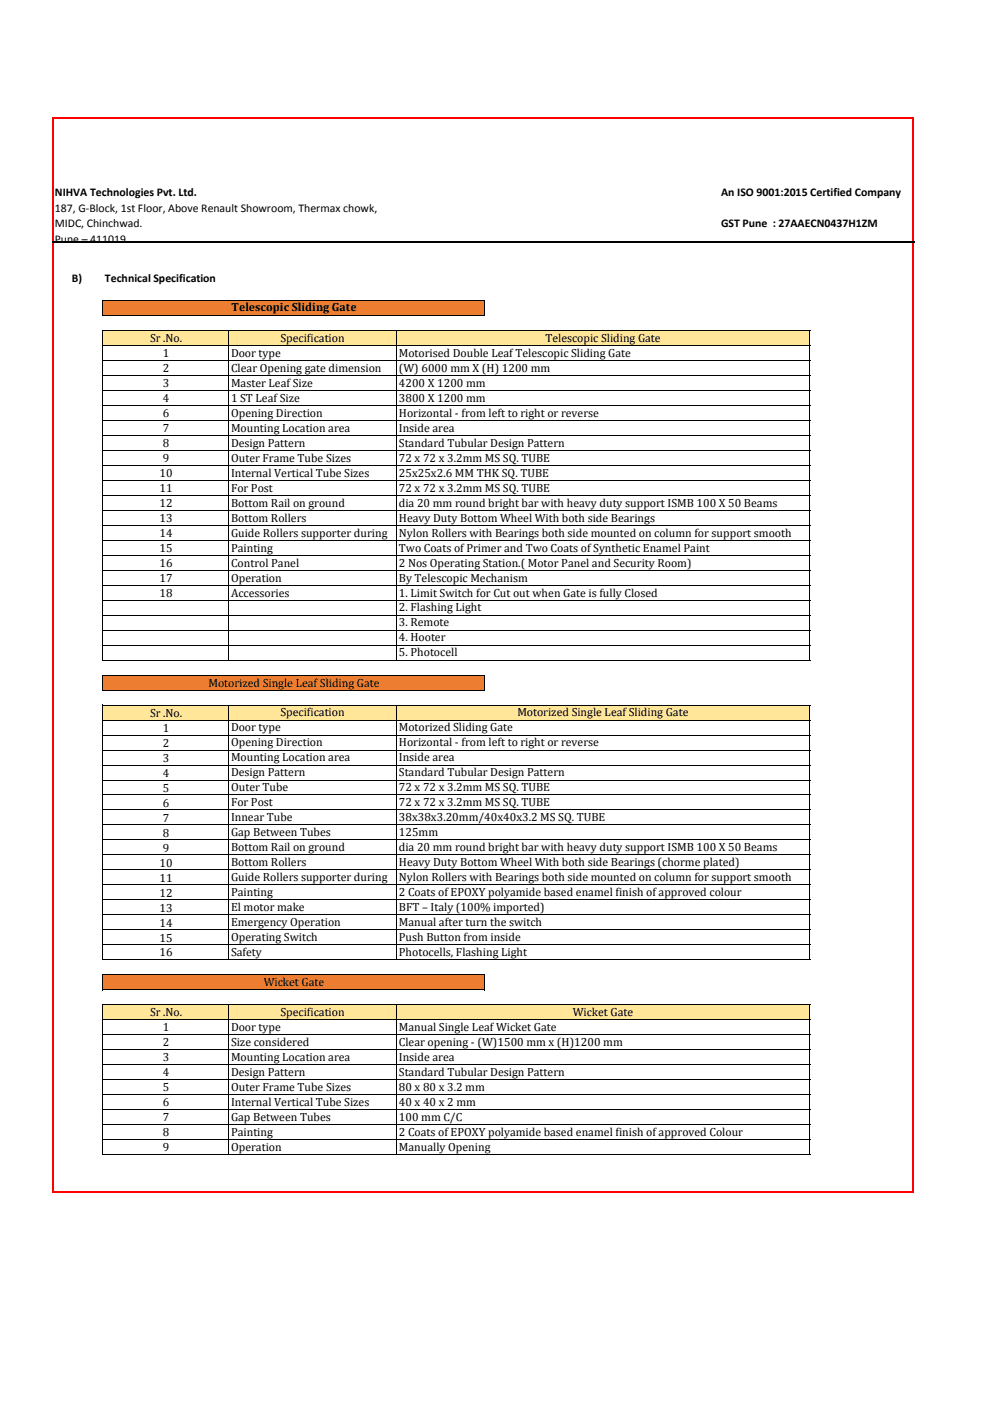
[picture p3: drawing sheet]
<svg xmlns="http://www.w3.org/2000/svg" width="210mm" height="297mm" viewBox="0 0 210 297" stroke-linecap="round" stroke-linejoin="round" font-family="sans-serif">
<defs><g id="words">
<g font-size="2.5">
<text x="11.6" y="41.6">NIHVA Technologies Pvt. Ltd.</text>
<text x="152.8" y="41.6">An ISO 9001:2015 Certified Company</text>
<text x="11.6" y="44.9">187, G-Block, 1st Floor, Above Renault Showroom, Thermax chowk,</text>
<text x="11.6" y="48.1">MIDC, Chinchwad.</text>
<text x="11.6" y="51.4">Pune – 411019</text>
<text x="152.8" y="48.1">GST Pune : 27AAECN0437H1ZM</text>
<text x="15.2" y="59.7">B)</text>
<text x="22.2" y="59.8">Technical Specification</text>
<text x="49.1" y="66">Telescopic Sliding Gate</text>
<text x="31.8" y="72.5">Sr .No.</text>
<text x="34.5" y="75.7">1</text>
<text x="48.9" y="75.6">Door type</text>
<text x="59.4" y="72.4">Specification</text>
<text x="84.5" y="75.6">Motorised Double Leaf Telescopic Sliding Gate</text>
<text x="115.6" y="72.4">Telescopic Sliding Gate</text>
<text x="34.5" y="78.9">2</text>
<text x="34.5" y="82">3</text>
<text x="48.9" y="78.8">Clear Opening gate dimension</text>
<text x="48.9" y="82">Master Leaf Size</text>
<text x="84.5" y="78.8">(W) 6000 mm X (H) 1200 mm</text>
<text x="84.5" y="82">4200 X 1200 mm</text>
<text x="34.5" y="85.2">4</text>
<text x="34.5" y="88.4">6</text>
<text x="48.9" y="85.1">1 ST Leaf Size</text>
<text x="48.9" y="88.3">Opening Direction</text>
<text x="84.5" y="85.1">3800 X 1200 mm</text>
<text x="84.5" y="88.3">Horizontal - from left to right or reverse</text>
<text x="34.5" y="91.6">7</text>
<text x="34.5" y="94.7">8</text>
<text x="48.9" y="91.5">Mounting Location area</text>
<text x="48.9" y="94.7">Design Pattern</text>
<text x="84.5" y="91.5">Inside area</text>
<text x="84.5" y="94.7">Standard Tubular Design Pattern</text>
<text x="33.8" y="101.1">10</text>
<text x="34.5" y="97.9">9</text>
<text x="48.9" y="101">Internal Vertical Tube Sizes</text>
<text x="48.9" y="97.8">Outer Frame Tube Sizes</text>
<text x="84.5" y="101">25x25x2.6 MM THK SQ. TUBE</text>
<text x="84.5" y="97.8">72 x 72 x 3.2mm MS SQ. TUBE</text>
<text x="33.8" y="104.3">11</text>
<text x="33.8" y="107.5">12</text>
<text x="48.9" y="104.2">For Post</text>
<text x="48.9" y="107.4">Bottom Rail on ground</text>
<text x="84.5" y="104.2">72 x 72 x 3.2mm MS SQ. TUBE</text>
<text x="84.5" y="107.4">dia 20 mm round bright bar with heavy duty support ISMB 100 X 50 Beams</text>
<text x="33.8" y="110.6">13</text>
<text x="33.8" y="113.8">14</text>
<text x="48.9" y="110.5">Bottom Rollers</text>
<text x="48.9" y="113.7">Guide Rollers supporter during</text>
<text x="84.5" y="110.5">Heavy Duty Bottom Wheel With both side Bearings</text>
<text x="84.5" y="113.7">Nylon Rollers with Bearings both side mounted on column for support smooth</text>
<text x="33.8" y="117">15</text>
<text x="48.9" y="116.9">Painting</text>
<text x="84.5" y="116.9">Two Coats of Primer and Two Coats of Synthetic Enamel Paint</text>
<text x="33.8" y="120.2">16</text>
<text x="33.8" y="123.3">17</text>
<text x="48.9" y="120.1">Control Panel</text>
<text x="48.9" y="123.2">Operation</text>
<text x="84.5" y="120.1">2 Nos Operating Station.( Motor Panel and Security Room)</text>
<text x="84.5" y="123.2">By Telescopic Mechanism</text>
<text x="33.8" y="126.5">18</text>
<text x="48.9" y="126.4">Accessories</text>
<text x="84.5" y="129.6">2. Flashing Light</text>
<text x="84.5" y="126.4">1. Limit Switch for Cut out when Gate is fully Closed</text>
<text x="84.5" y="132.8">3. Remote</text>
<text x="84.5" y="135.9">4. Hooter</text>
<text x="84.5" y="139.1">5. Photocell</text>
<text x="44.2" y="145.6">Motorized Single Leaf Sliding Gate</text>
<text x="31.8" y="151.9">Sr .No.</text>
<text x="34.5" y="155.1">1</text>
<text x="48.9" y="155">Door type</text>
<text x="59.4" y="151.8">Specification</text>
<text x="84.5" y="155">Motorized Sliding Gate</text>
<text x="109.6" y="151.8">Motorized Single Leaf Sliding Gate</text>
<text x="34.5" y="158.3">2</text>
<text x="34.5" y="161.4">3</text>
<text x="48.9" y="158.2">Opening Direction</text>
<text x="48.9" y="161.4">Mounting Location area</text>
<text x="84.5" y="158.2">Horizontal - from left to right or reverse</text>
<text x="84.5" y="161.4">Inside area</text>
<text x="34.5" y="164.6">4</text>
<text x="34.5" y="167.8">5</text>
<text x="48.9" y="167.7">Outer Tube</text>
<text x="48.9" y="164.5">Design Pattern</text>
<text x="84.5" y="167.7">72 x 72 x 3.2mm MS SQ. TUBE</text>
<text x="84.5" y="164.5">Standard Tubular Design Pattern</text>
<text x="34.5" y="171">6</text>
<text x="48.9" y="170.9">For Post</text>
<text x="84.5" y="170.9">72 x 72 x 3.2mm MS SQ. TUBE</text>
<text x="34.5" y="174.1">7</text>
<text x="34.5" y="177.3">8</text>
<text x="48.9" y="177.2">Gap Between Tubes</text>
<text x="48.9" y="174.1">Innear Tube</text>
<text x="84.5" y="177.2">125mm</text>
<text x="84.5" y="174.1">38x38x3.20mm/40x40x3.2 MS SQ. TUBE</text>
<text x="33.8" y="183.7">10</text>
<text x="34.5" y="180.5">9</text>
<text x="48.9" y="180.4">Bottom Rail on ground</text>
<text x="48.9" y="183.6">Bottom Rollers</text>
<text x="84.5" y="180.4">dia 20 mm round bright bar with heavy duty support ISMB 100 X 50 Beams</text>
<text x="84.5" y="183.6">Heavy Duty Bottom Wheel With both side Bearings (chorme plated)</text>
<text x="33.8" y="186.8">11</text>
<text x="33.8" y="190">12</text>
<text x="48.9" y="186.8">Guide Rollers supporter during</text>
<text x="48.9" y="189.9">Painting</text>
<text x="84.5" y="186.8">Nylon Rollers with Bearings both side mounted on column for support smooth</text>
<text x="84.5" y="189.9">2 Coats of EPOXY polyamide based enamel finish of approved colour</text>
<text x="33.8" y="193.2">13</text>
<text x="33.8" y="196.4">14</text>
<text x="48.9" y="196.3">Emergency Operation</text>
<text x="48.9" y="193.1">El motor make</text>
<text x="84.5" y="196.3">Manual after turn the switch</text>
<text x="84.5" y="193.1">BFT – Italy (100% imported)</text>
<text x="33.8" y="199.5">15</text>
<text x="33.8" y="202.7">16</text>
<text x="48.9" y="199.5">Operating Switch</text>
<text x="48.9" y="202.6">Safety</text>
<text x="84.5" y="199.5">Push Button from inside</text>
<text x="84.5" y="202.6">Photocells, Flashing Light</text>
<text x="55.9" y="208.9">Wicket Gate</text>
<text x="31.8" y="215.4">Sr .No.</text>
<text x="59.4" y="215.3">Specification</text>
<text x="121.4" y="215.3">Wicket Gate</text>
<text x="34.5" y="218.6">1</text>
<text x="34.5" y="221.8">2</text>
<text x="48.9" y="218.5">Door type</text>
<text x="48.9" y="221.7">Size considered</text>
<text x="84.5" y="218.5">Manual Single Leaf Wicket Gate</text>
<text x="84.5" y="221.7">Clear opening - (W)1500 mm x (H)1200 mm</text>
<text x="34.5" y="225">3</text>
<text x="48.9" y="224.9">Mounting Location area</text>
<text x="84.5" y="224.9">Inside area</text>
<text x="34.5" y="228.1">4</text>
<text x="34.5" y="231.3">5</text>
<text x="48.9" y="231.2">Outer Frame Tube Sizes</text>
<text x="48.9" y="228">Design Pattern</text>
<text x="84.5" y="231.2">80 x 80 x 3.2 mm</text>
<text x="84.5" y="228">Standard Tubular Design Pattern</text>
<text x="34.5" y="234.5">6</text>
<text x="34.5" y="237.7">7</text>
<text x="48.9" y="234.4">Internal Vertical Tube Sizes</text>
<text x="48.9" y="237.6">Gap Between Tubes</text>
<text x="84.5" y="234.4">40 x 40 x 2 mm</text>
<text x="84.5" y="237.6">100 mm C/C</text>
<text x="34.5" y="240.8">8</text>
<text x="34.5" y="244">9</text>
<text x="48.9" y="240.7">Painting</text>
<text x="48.9" y="243.9">Operation</text>
<text x="84.5" y="240.7">2 Coats of EPOXY polyamide based enamel finish of approved Colour</text>
<text x="84.5" y="243.9">Manually Opening</text>
</g>
</g></defs>
<path d="M21.7 63.7h80.9v3.2h-80.9z" fill-rule="evenodd" fill="#ed7d31"/>
<path d="M21.7 70h149.9v3.2h-149.9z" fill-rule="evenodd" fill="#ffe699"/>
<path d="M21.7 143.1h80.9v3.2h-80.9z" fill-rule="evenodd" fill="#ed7d31"/>
<path d="M21.7 149.4h149.9v3.2h-149.9z" fill-rule="evenodd" fill="#ffe699"/>
<path d="M21.7 206.6h80.9v3.2h-80.9z" fill-rule="evenodd" fill="#ed7d31"/>
<path d="M21.7 212.9h149.9v3.2h-149.9z" fill-rule="evenodd" fill="#ffe699"/>
<path d="M11.2 24.8v26.3M11.3 25h182.4M193.5 25.2v25.9M11.2 51.5v201.2M193.5 51.5v201.2M11.3 252.5h182.4" fill="none" stroke="#f00" stroke-width=".38"/>
<g fill="none" stroke="#000" stroke-width=".21">
<path d="M21.7 63.6v3.4M21.7 69.9v70.1M21.8 63.7h80.9M21.8 66.9h80.9M21.8 70h149.9M21.8 73.2h149.9M21.8 76.4h149.9M21.8 79.6h149.9M48.4 70.2v69.8M84 70.2v69.8M102.6 63.8v3.2M171.5 70.2v69.8"/>
<path d="M21.8 82.7h149.9M21.8 85.9h149.9M21.8 89.1h149.9M21.8 92.3h149.9M21.8 95.4h149.9M21.8 98.6h149.9M21.8 101.8h149.9M21.8 105h149.9M21.8 108.2h149.9M21.8 111.3h149.9M21.8 114.5h149.9M21.8 117.7h149.9"/>
<path d="M21.8 120.9h149.9M21.8 124h149.9M21.8 127.2h149.9M21.8 130.4h149.9M21.8 133.6h149.9M21.8 136.7h149.9M21.8 139.9h149.9M21.7 143v3.4M21.7 149.3v54.2M21.8 143.1h80.9M21.8 146.3h80.9M21.8 149.4h149.9"/>
<path d="M21.8 152.6h149.9M21.8 155.8h149.9M21.8 159h149.9M48.4 149.5v54M84 149.5v54M102.6 143.2v3.2M171.5 149.5v54M21.8 162.1h149.9M21.8 165.3h149.9M21.8 168.5h149.9M21.8 171.7h149.9M21.8 174.8h149.9"/>
<path d="M21.8 178h149.9M21.8 181.2h149.9M21.8 184.4h149.9M21.8 187.5h149.9M21.8 190.7h149.9M21.8 193.9h149.9M21.8 197.1h149.9M21.7 206.5v3.4M21.7 212.8v32M21.8 200.2h149.9M21.8 203.4h149.9M21.8 206.6h80.9"/>
<path d="M21.8 209.8h80.9M21.8 213h149.9M21.8 216.1h149.9M21.8 219.3h149.9M48.4 213.1v31.7M84 213.1v31.7M102.6 206.7v3.2M171.5 213.1v31.7M21.8 222.5h149.9M21.8 225.7h149.9M21.8 228.8h149.9M21.8 232h149.9"/>
<path d="M21.8 235.2h149.9M21.8 238.4h149.9M21.8 241.5h149.9M21.8 244.7h149.9"/>
</g>
<path d="M11 51.3h182.7" fill="none" stroke="#000" stroke-width=".38"/>
<use href="#words"/>
</svg>
